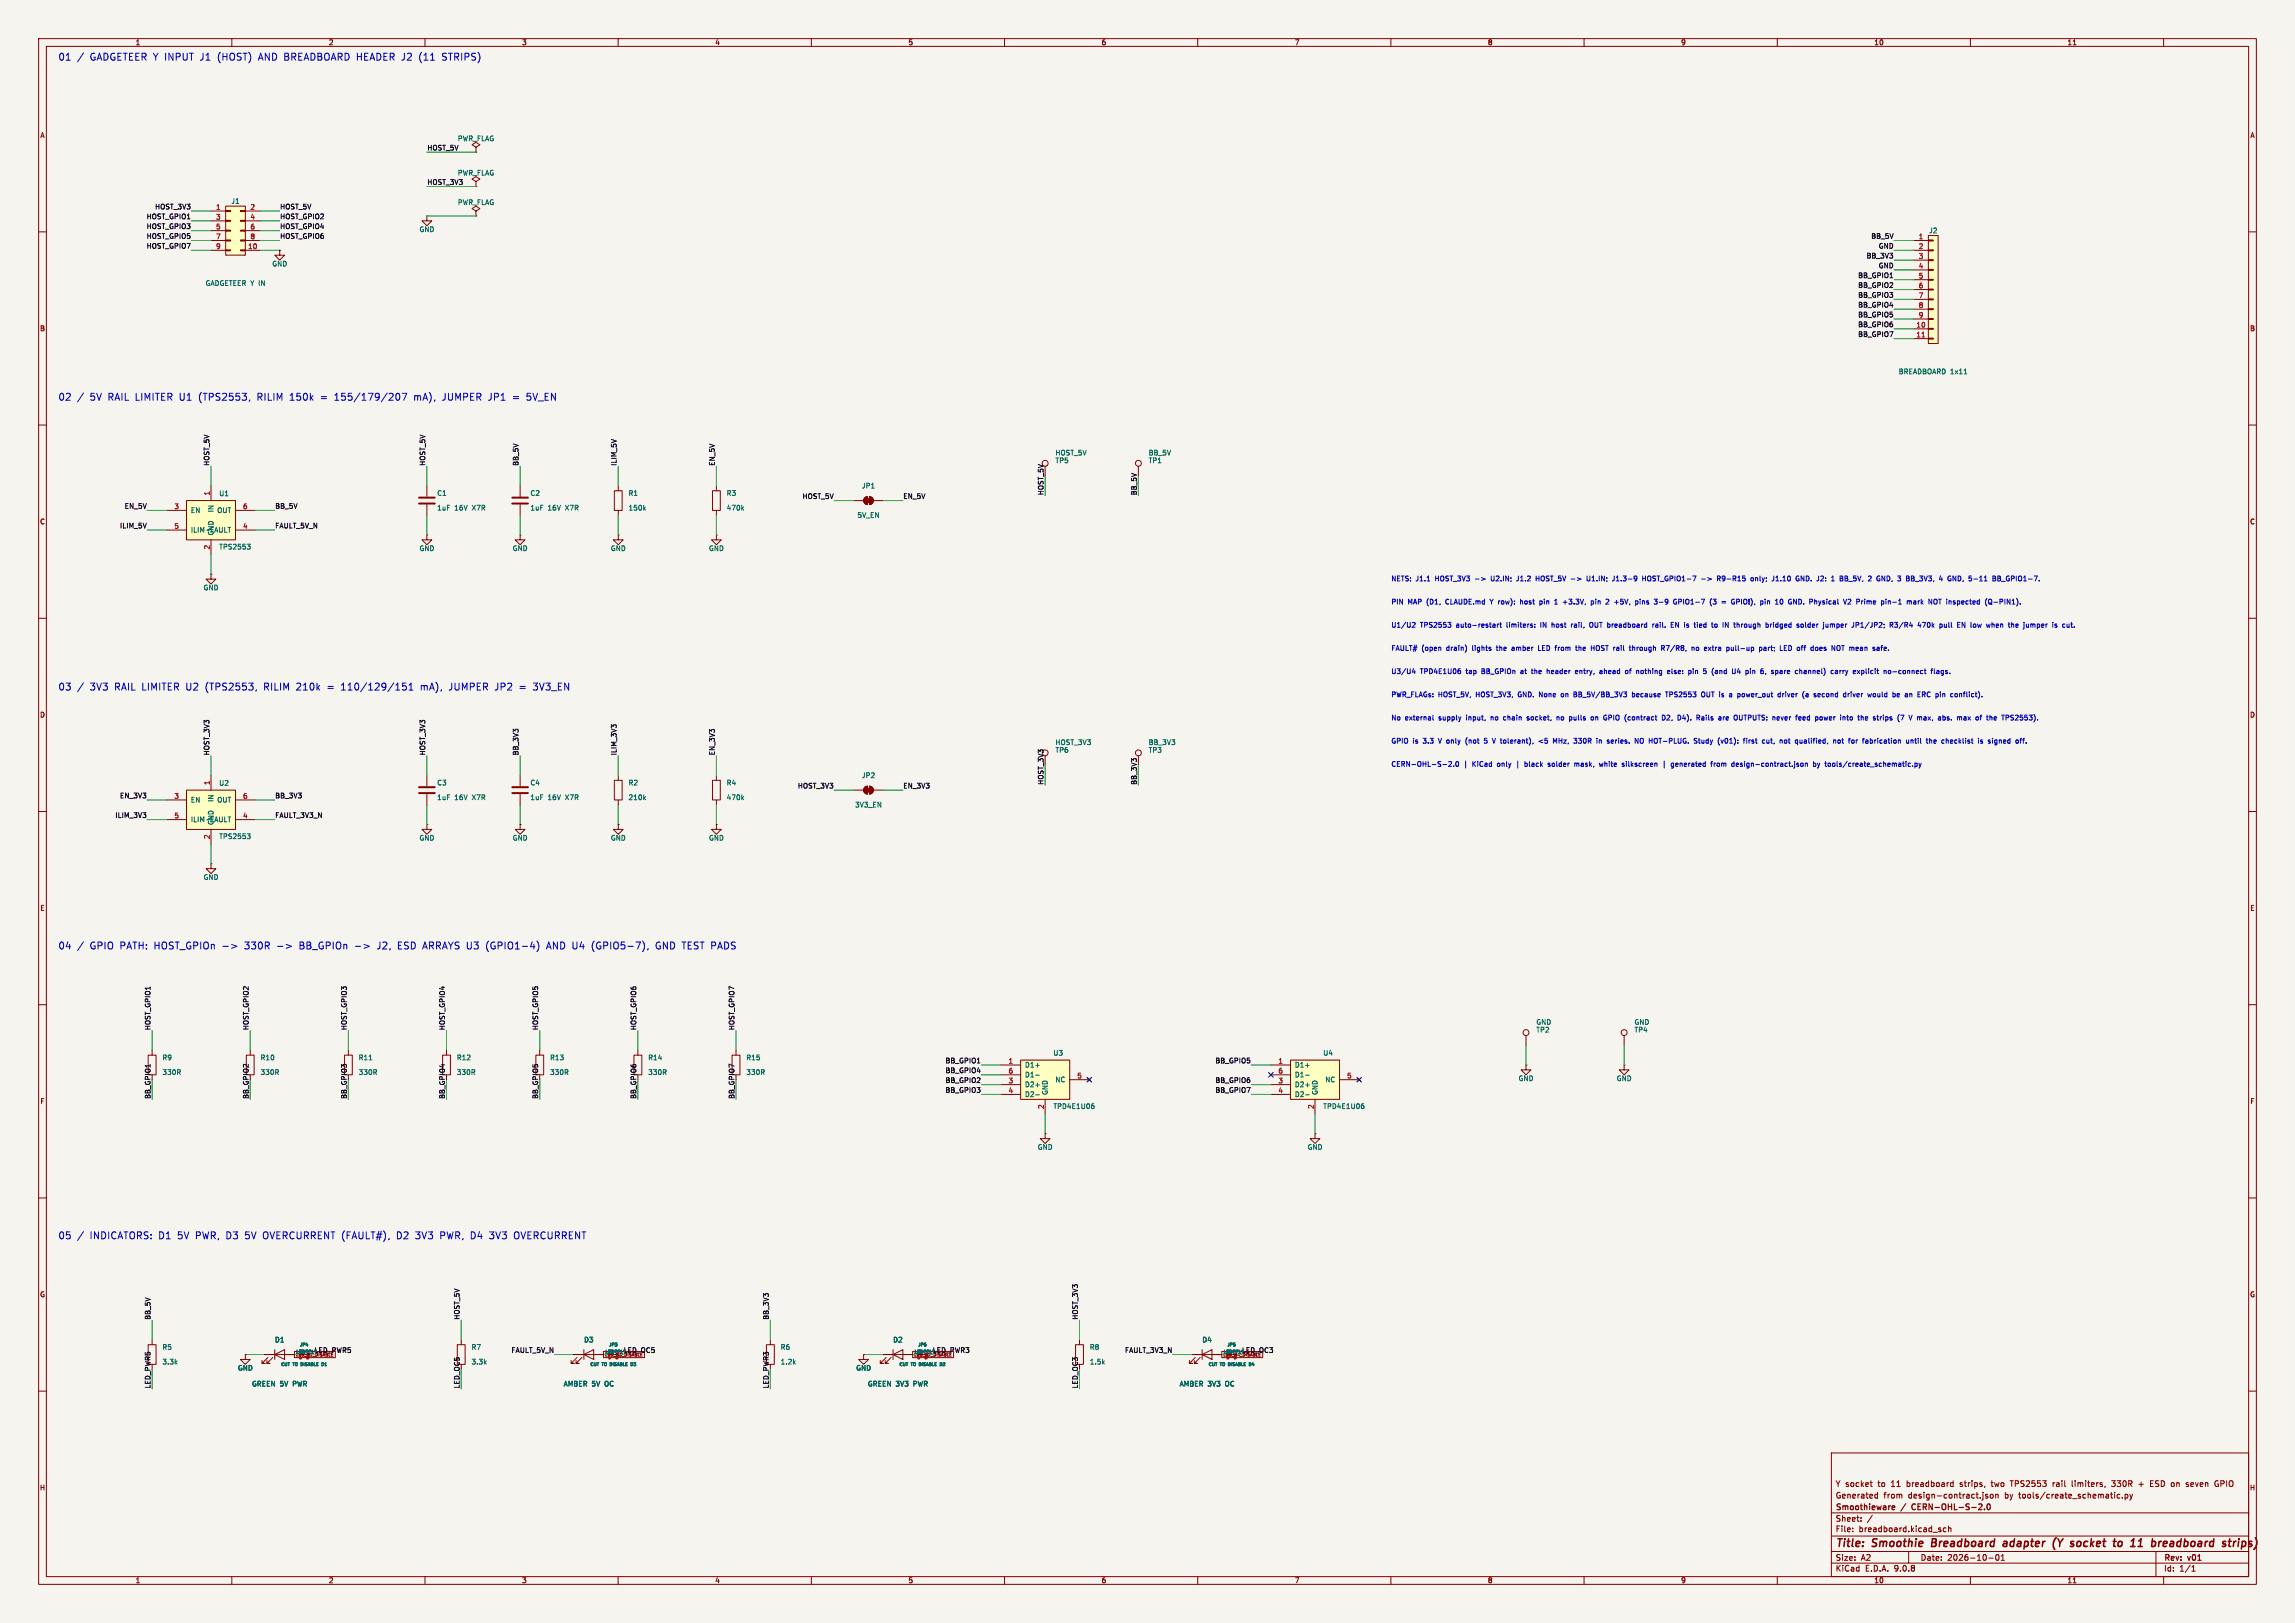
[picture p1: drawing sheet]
<svg xmlns="http://www.w3.org/2000/svg" width="594mm" height="420mm" viewBox="0 0 594 420" stroke-linecap="round" stroke-linejoin="round" font-family="sans-serif">
<defs><g id="words">
<g font-size="2.8" fill="#840000">
<text x="475" y="400.9">Title:</text>
<text x="484.7" y="400.9">Smoothie</text>
<text x="500.8" y="400.9">Breadboard</text>
<text x="520.2" y="400.9">adapter</text>
<text x="533.8" y="400.9">(Y</text>
<text x="539.2" y="400.9">socket</text>
<text x="551.1" y="400.9">to</text>
<text x="556.4" y="400.9">11</text>
<text x="562.5" y="400.9">breadboard</text>
<text x="581.7" y="400.9">strips)</text>
</g>
<g font-size="2.5" fill="#0000c2">
<text x="15" y="15.9">01</text>
<text x="23.3" y="15.9">GADGETEER Y INPUT J1</text>
<text x="56.6" y="15.9">(HOST)</text>
<text x="67.3" y="15.9">AND BREADBOARD HEADER J2</text>
<text x="109.2" y="15.9">(11</text>
<text x="115.3" y="15.9">STRIPS)</text>
<text x="15" y="103.9">02</text>
<text x="23.3" y="103.9">5V RAIL LIMITER U1</text>
<text x="51.7" y="103.9">(TPS2553,</text>
<text x="66.9" y="103.9">RILIM</text>
<text x="75.4" y="103.9">150k</text>
<text x="83.5" y="103.9">=</text>
<text x="87.2" y="103.9">155/179/207</text>
<text x="107.9" y="103.9">mA),</text>
<text x="115.3" y="103.9">JUMPER JP1</text>
<text x="137.4" y="103.9">5V_EN</text>
<text x="15" y="178.9">03</text>
<text x="23.3" y="178.9">3V3</text>
<text x="29.7" y="178.9">RAIL LIMITER U2</text>
<text x="53.4" y="178.9">(TPS2553,</text>
<text x="68.7" y="178.9">RILIM</text>
<text x="77.1" y="178.9">210k</text>
<text x="85.2" y="178.9">=</text>
<text x="88.9" y="178.9">110/129/151</text>
<text x="109.6" y="178.9">mA),</text>
<text x="117.1" y="178.9">JUMPER JP2</text>
<text x="139.1" y="178.9">3V3_EN</text>
<text x="15" y="245.9">04</text>
<text x="23.3" y="245.9">GPIO PATH: HOST_GPIOn -&gt;</text>
<text x="63.6" y="245.9">330R</text>
<text x="77.9" y="245.9">BB_GPIOn</text>
<text x="98.3" y="245.9">J2,</text>
<text x="103.7" y="245.9">ESD ARRAYS U3</text>
<text x="126.8" y="245.9">(GPIO1-4)</text>
<text x="142.6" y="245.9">AND U4</text>
<text x="154.4" y="245.9">(GPIO5-7),</text>
<text x="171.1" y="245.9">GND TEST PADS</text>
<text x="15" y="320.9">05</text>
<text x="23.3" y="320.9">INDICATORS: D1</text>
<text x="46.1" y="320.9">5V PWR, D3</text>
<text x="63.8" y="320.9">5V OVERCURRENT (FAULT#),</text>
<text x="103.3" y="320.9">D2</text>
<text x="108.3" y="320.9">3V3</text>
<text x="114.7" y="320.9">PWR, D4</text>
<text x="127.7" y="320.9">3V3</text>
<text x="134.1" y="320.9">OVERCURRENT</text>
</g>
<g font-size="2.1" fill="#840000">
<text x="475" y="388">Generated</text>
<text x="475" y="385">Y socket</text>
<text x="486.1" y="385">to</text>
<text x="487.5" y="388">from</text>
<text x="489.6" y="385">11</text>
<text x="493.8" y="385">breadboard</text>
<text x="494" y="388">design-contract.json</text>
<text x="507.7" y="385">strips,</text>
<text x="516" y="385">two</text>
<text x="519" y="388">by</text>
<text x="521.1" y="385">TPS2553</text>
<text x="522.8" y="388">tools/create_schematic.py</text>
<text x="532.2" y="385">rail</text>
<text x="537.3" y="385">limiters,</text>
<text x="547.8" y="385">330R</text>
<text x="554.9" y="385">+</text>
<text x="558" y="385">ESD on</text>
<text x="567.6" y="385">seven</text>
<text x="575.2" y="385">GPIO</text>
<text x="475" y="394">Sheet:</text>
<text x="475" y="391.2">Smoothieware</text>
<text x="492.2" y="391.2">/</text>
<text x="495.6" y="391.2">CERN-OHL-S-2.0</text>
<text x="475" y="396.7">File:</text>
<text x="481.1" y="396.7">breadboard.kicad_sch</text>
<text x="475" y="406.9">KiCad</text>
<text x="475" y="404.1">Size:</text>
<text x="481.7" y="404.1">A2</text>
<text x="482.7" y="406.9">E.D.A.</text>
<text x="490.3" y="406.9">9.0.8</text>
<text x="497" y="404.1">Date:</text>
<text x="504" y="404.1">2026-10-01</text>
<text x="560" y="404.3">Rev:</text>
<text x="560" y="406.9">Id:</text>
<text x="564.1" y="406.9">1/1</text>
<text x="566.4" y="404.3">v01</text>
</g>
<g font-size="1.8" fill="#840000">
<text x="35" y="11.9">1</text>
<text x="85" y="11.9">2</text>
<text x="135" y="11.9">3</text>
<text x="185" y="11.9">4</text>
<text x="235" y="11.9">5</text>
<text x="285" y="11.9">6</text>
<text x="335" y="11.9">7</text>
<text x="385" y="11.9">8</text>
<text x="435" y="11.9">9</text>
<text x="485" y="11.9">10</text>
<text x="535" y="11.9">11</text>
<text x="10.3" y="35.9">A</text>
<text x="582.3" y="35.9">A</text>
<text x="10.3" y="85.9">B</text>
<text x="582.3" y="85.9">B</text>
<text x="10.3" y="135.9">C</text>
<text x="582.3" y="135.9">C</text>
<text x="10.3" y="185.9">D</text>
<text x="582.3" y="185.9">D</text>
<text x="10.3" y="235.9">E</text>
<text x="582.3" y="235.9">E</text>
<text x="10.3" y="285.9">F</text>
<text x="582.3" y="285.9">F</text>
<text x="10.3" y="335.9">G</text>
<text x="582.3" y="335.9">G</text>
<text x="10.2" y="385.9">H</text>
<text x="582.2" y="385.9">H</text>
<text x="35" y="409.9">1</text>
<text x="85" y="409.9">2</text>
<text x="135" y="409.9">3</text>
<text x="185" y="409.9">4</text>
<text x="235" y="409.9">5</text>
<text x="285" y="409.9">6</text>
<text x="335" y="409.9">7</text>
<text x="385" y="409.9">8</text>
<text x="435" y="409.9">9</text>
<text x="485" y="409.9">10</text>
<text x="535" y="409.9">11</text>
</g>
<g font-size="1.8" fill="#0f0f0f">
<text x="110.5" y="39">HOST_5V</text>
<text x="110.5" y="47.9">HOST_3V3</text>
<text x="37.8" y="59.3">HOST_GPIO3</text>
<text x="37.8" y="56.8">HOST_GPIO1</text>
<text x="40" y="54.3">HOST_3V3</text>
<text x="72.4" y="54.3">HOST_5V</text>
<text x="72.4" y="59.3">HOST_GPIO4</text>
<text x="72.4" y="56.8">HOST_GPIO2</text>
<text x="37.8" y="64.4">HOST_GPIO7</text>
<text x="37.8" y="61.9">HOST_GPIO5</text>
<text x="72.4" y="61.9">HOST_GPIO6</text>
<text x="484.2" y="61.9">BB_5V</text>
<text x="486.1" y="64.4">GND</text>
<text x="483" y="67">BB_3V3</text>
<text x="486.1" y="69.5">GND</text>
<text x="480.8" y="77.1">BB_GPIO3</text>
<text x="480.8" y="74.6">BB_GPIO2</text>
<text x="480.8" y="72">BB_GPIO1</text>
<text x="480.8" y="79.7">BB_GPIO4</text>
<text x="480.8" y="82.2">BB_GPIO5</text>
<text x="480.8" y="84.7">BB_GPIO6</text>
<text x="480.8" y="87.3">BB_GPIO7</text>
<text x="54.3" y="120.7" transform="rotate(-90 54.3 120.7)">HOST_5V</text>
<text x="110.1" y="120.7" transform="rotate(-90 110.1 120.7)">HOST_5V</text>
<text x="134.3" y="120.7" transform="rotate(-90 134.3 120.7)">BB_5V</text>
<text x="159.7" y="120.7" transform="rotate(-90 159.7 120.7)">ILIM_5V</text>
<text x="185.1" y="120.7" transform="rotate(-90 185.1 120.7)">EN_5V</text>
<text x="32.2" y="131.7">EN_5V</text>
<text x="71.1" y="131.7">BB_5V</text>
<text x="207.6" y="129.2">HOST_5V</text>
<text x="233.7" y="129.2">EN_5V</text>
<text x="270.2" y="128.3" transform="rotate(-90 270.2 128.3)">HOST_5V</text>
<text x="294.3" y="128.3" transform="rotate(-90 294.3 128.3)">BB_5V</text>
<text x="30.9" y="136.8">ILIM_5V</text>
<text x="71.1" y="136.8">FAULT_5V_N</text>
<text x="54.3" y="195.6" transform="rotate(-90 54.3 195.6)">HOST_3V3</text>
<text x="110.1" y="195.6" transform="rotate(-90 110.1 195.6)">HOST_3V3</text>
<text x="134.3" y="195.6" transform="rotate(-90 134.3 195.6)">BB_3V3</text>
<text x="159.7" y="195.6" transform="rotate(-90 159.7 195.6)">ILIM_3V3</text>
<text x="185.1" y="195.6" transform="rotate(-90 185.1 195.6)">EN_3V3</text>
<text x="270.2" y="203.2" transform="rotate(-90 270.2 203.2)">HOST_3V3</text>
<text x="294.3" y="203.2" transform="rotate(-90 294.3 203.2)">BB_3V3</text>
<text x="30.9" y="206.7">EN_3V3</text>
<text x="71.1" y="206.7">BB_3V3</text>
<text x="206.4" y="204.1">HOST_3V3</text>
<text x="233.7" y="204.1">EN_3V3</text>
<text x="29.7" y="211.7">ILIM_3V3</text>
<text x="71.1" y="211.7">FAULT_3V3_N</text>
<text x="39" y="266.7" transform="rotate(-90 39 266.7)">HOST_GPIO1</text>
<text x="64.4" y="266.7" transform="rotate(-90 64.4 266.7)">HOST_GPIO2</text>
<text x="89.8" y="266.7" transform="rotate(-90 89.8 266.7)">HOST_GPIO3</text>
<text x="115.2" y="266.7" transform="rotate(-90 115.2 266.7)">HOST_GPIO4</text>
<text x="139.4" y="266.7" transform="rotate(-90 139.4 266.7)">HOST_GPIO5</text>
<text x="164.8" y="266.7" transform="rotate(-90 164.8 266.7)">HOST_GPIO6</text>
<text x="190.2" y="266.7" transform="rotate(-90 190.2 266.7)">HOST_GPIO7</text>
<text x="244.6" y="275.2">BB_GPIO1</text>
<text x="314.5" y="275.2">BB_GPIO5</text>
<text x="244.6" y="280.3">BB_GPIO2</text>
<text x="244.6" y="277.8">BB_GPIO4</text>
<text x="314.5" y="280.3">BB_GPIO6</text>
<text x="39" y="284.5" transform="rotate(-90 39 284.5)">BB_GPIO1</text>
<text x="64.4" y="284.5" transform="rotate(-90 64.4 284.5)">BB_GPIO2</text>
<text x="89.8" y="284.5" transform="rotate(-90 89.8 284.5)">BB_GPIO3</text>
<text x="115.2" y="284.5" transform="rotate(-90 115.2 284.5)">BB_GPIO4</text>
<text x="139.4" y="284.5" transform="rotate(-90 139.4 284.5)">BB_GPIO5</text>
<text x="164.8" y="284.5" transform="rotate(-90 164.8 284.5)">BB_GPIO6</text>
<text x="190.2" y="284.5" transform="rotate(-90 190.2 284.5)">BB_GPIO7</text>
<text x="244.6" y="282.9">BB_GPIO3</text>
<text x="314.5" y="282.9">BB_GPIO7</text>
<text x="39" y="341.6" transform="rotate(-90 39 341.6)">BB_5V</text>
<text x="119" y="341.6" transform="rotate(-90 119 341.6)">HOST_5V</text>
<text x="199" y="341.6" transform="rotate(-90 199 341.6)">BB_3V3</text>
<text x="279.1" y="341.6" transform="rotate(-90 279.1 341.6)">HOST_3V3</text>
<text x="81.3" y="350.2">LED_PWR5</text>
<text x="132.2" y="350.2">FAULT_5V_N</text>
<text x="161.3" y="350.2">LED_OC5</text>
<text x="241.3" y="350.2">LED_PWR3</text>
<text x="291.1" y="350.2">FAULT_3V3_N</text>
<text x="321.3" y="350.2">LED_OC3</text>
<text x="39" y="359.4" transform="rotate(-90 39 359.4)">LED_PWR5</text>
<text x="119" y="359.4" transform="rotate(-90 119 359.4)">LED_OC5</text>
<text x="199" y="359.4" transform="rotate(-90 199 359.4)">LED_PWR3</text>
<text x="279.1" y="359.4" transform="rotate(-90 279.1 359.4)">LED_OC3</text>
</g>
<g font-size="1.8" fill="#006464">
<text x="118.4" y="36.7">PWR_FLAG</text>
<text x="118.4" y="45.6">PWR_FLAG</text>
<text x="59.8" y="52.9">J1</text>
<text x="118.4" y="53.2">PWR_FLAG</text>
<text x="108.5" y="60.2">GND</text>
<text x="499.2" y="60.6">J2</text>
<text x="70.4" y="69.1">GND</text>
<text x="53.1" y="74.2">GADGETEER Y IN</text>
<text x="491.3" y="97">BREADBOARD 1x11</text>
<text x="273.1" y="118.1">HOST_5V</text>
<text x="297.2" y="118.1">BB_5V</text>
<text x="273.1" y="120.1">TP5</text>
<text x="297.2" y="120.1">TP1</text>
<text x="56.6" y="128.6">U1</text>
<text x="113" y="128.5">C1</text>
<text x="137.2" y="128.5">C2</text>
<text x="162.6" y="128.5">R1</text>
<text x="188" y="128.5">R3</text>
<text x="223" y="126.6">JP1</text>
<text x="49.3" y="132.9">EN</text>
<text x="55.5" y="132.7" transform="rotate(-90 55.5 132.7)">IN</text>
<text x="56.1" y="132.9">OUT</text>
<text x="113" y="132.3">1uF</text>
<text x="117.7" y="132.3">16V</text>
<text x="122.3" y="132.3">X7R</text>
<text x="137.2" y="132.3">1uF</text>
<text x="141.8" y="132.3">16V</text>
<text x="146.5" y="132.3">X7R</text>
<text x="162.6" y="132.3">150k</text>
<text x="188" y="132.3">470k</text>
<text x="221.8" y="134.2">5V_EN</text>
<text x="49.3" y="138">ILIM ~FAULT</text>
<text x="55.5" y="138.7" transform="rotate(-90 55.5 138.7)">GND</text>
<text x="56.6" y="142.4">TPS2553</text>
<text x="108.5" y="142.8">GND</text>
<text x="132.6" y="142.8">GND</text>
<text x="158" y="142.8">GND</text>
<text x="183.4" y="142.8">GND</text>
<text x="52.6" y="153">GND</text>
<text x="273.1" y="195">TP6</text>
<text x="273.1" y="193">HOST_3V3</text>
<text x="297.2" y="195">TP3</text>
<text x="297.2" y="193">BB_3V3</text>
<text x="56.6" y="203.5">U2</text>
<text x="113" y="203.4">C3</text>
<text x="137.2" y="203.4">C4</text>
<text x="162.6" y="203.4">R2</text>
<text x="188" y="203.4">R4</text>
<text x="223" y="201.5">JP2</text>
<text x="49.3" y="207.9">EN</text>
<text x="55.5" y="207.6" transform="rotate(-90 55.5 207.6)">IN</text>
<text x="56.1" y="207.9">OUT</text>
<text x="113" y="207.2">1uF</text>
<text x="117.7" y="207.2">16V</text>
<text x="122.3" y="207.2">X7R</text>
<text x="137.2" y="207.2">1uF</text>
<text x="141.8" y="207.2">16V</text>
<text x="146.5" y="207.2">X7R</text>
<text x="162.6" y="207.2">210k</text>
<text x="188" y="207.2">470k</text>
<text x="221.2" y="209.1">3V3_EN</text>
<text x="49.3" y="213">ILIM ~FAULT</text>
<text x="55.5" y="213.6" transform="rotate(-90 55.5 213.6)">GND</text>
<text x="56.6" y="217.3">TPS2553</text>
<text x="108.5" y="217.7">GND</text>
<text x="132.6" y="217.7">GND</text>
<text x="158" y="217.7">GND</text>
<text x="183.4" y="217.7">GND</text>
<text x="52.6" y="227.9">GND</text>
<text x="397.5" y="267.4">TP2</text>
<text x="397.5" y="265.4">GND</text>
<text x="422.9" y="267.4">TP4</text>
<text x="422.9" y="265.4">GND</text>
<text x="41.9" y="274.6">R9</text>
<text x="67.3" y="274.6">R10</text>
<text x="92.7" y="274.6">R11</text>
<text x="118.1" y="274.6">R12</text>
<text x="142.2" y="274.6">R13</text>
<text x="167.6" y="274.6">R14</text>
<text x="193" y="274.6">R15</text>
<text x="272.5" y="273.4">U3</text>
<text x="342.4" y="273.4">U4</text>
<text x="41.9" y="278.4">330R</text>
<text x="67.3" y="278.4">330R</text>
<text x="92.7" y="278.4">330R</text>
<text x="118.1" y="278.4">330R</text>
<text x="142.2" y="278.4">330R</text>
<text x="167.6" y="278.4">330R</text>
<text x="193" y="278.4">330R</text>
<text x="265.2" y="276.5">D1+</text>
<text x="265.2" y="279">D1-</text>
<text x="265.2" y="281.5">D2+</text>
<text x="273" y="280.3">NC</text>
<text x="335" y="276.5">D1+</text>
<text x="335" y="279">D1-</text>
<text x="335" y="281.5">D2+</text>
<text x="342.9" y="280.3">NC</text>
<text x="392.9" y="280">GND</text>
<text x="418.3" y="280">GND</text>
<text x="265.2" y="284.1">D2-</text>
<text x="271.4" y="283.5" transform="rotate(-90 271.4 283.5)">GND</text>
<text x="272.5" y="287.2">TPD4E1U06</text>
<text x="335" y="284.1">D2-</text>
<text x="341.2" y="283.5" transform="rotate(-90 341.2 283.5)">GND</text>
<text x="342.4" y="287.2">TPD4E1U06</text>
<text x="268.5" y="297.7">GND</text>
<text x="338.3" y="297.7">GND</text>
<text x="71" y="347.6">D1</text>
<text x="151.1" y="347.6">D3</text>
<text x="231.1" y="347.6">D2</text>
<text x="311.1" y="347.6">D4</text>
<text x="41.9" y="349.5">R5</text>
<text x="41.9" y="353.3">3.3k</text>
<text x="121.9" y="349.5">R7</text>
<text x="121.9" y="353.3">3.3k</text>
<text x="201.9" y="349.5">R6</text>
<text x="201.9" y="353.3">1.2k</text>
<text x="281.9" y="349.5">R8</text>
<text x="281.9" y="353.3">1.5k</text>
<text x="61.5" y="354.9">GND</text>
<text x="65.1" y="359">GREEN 5V</text>
<text x="75.9" y="359">PWR</text>
<text x="145.8" y="359">AMBER 5V</text>
<text x="156.6" y="359">OC</text>
<text x="221.5" y="354.9">GND</text>
<text x="224.5" y="359">GREEN 3V3</text>
<text x="236.5" y="359">PWR</text>
<text x="305.2" y="359">AMBER 3V3</text>
<text x="317.3" y="359">OC</text>
</g>
<g font-size="1.8" fill="#a90000">
<text x="55.8" y="54.4">1</text>
<text x="55.8" y="56.9">3</text>
<text x="55.8" y="59.4">5</text>
<text x="64.7" y="54.4">2</text>
<text x="64.7" y="56.9">4</text>
<text x="64.7" y="59.4">6</text>
<text x="55.8" y="62">7</text>
<text x="55.8" y="64.5">9</text>
<text x="64.1" y="64.5">10</text>
<text x="64.7" y="62">8</text>
<text x="496.5" y="62">1</text>
<text x="496.5" y="64.5">2</text>
<text x="496.5" y="67.1">3</text>
<text x="496.5" y="69.6">4</text>
<text x="496.5" y="72.1">5</text>
<text x="496.5" y="74.7">6</text>
<text x="496.5" y="77.2">7</text>
<text x="496.5" y="79.8">8</text>
<text x="496.5" y="82.3">9</text>
<text x="495.9" y="84.8">10</text>
<text x="495.9" y="87.4">11</text>
<text x="45" y="131.8">3</text>
<text x="54.4" y="128.3" transform="rotate(-90 54.4 128.3)">1</text>
<text x="62.8" y="131.8">6</text>
<text x="45" y="136.9">5</text>
<text x="62.8" y="136.9">4</text>
<text x="54.4" y="142.3" transform="rotate(-90 54.4 142.3)">2</text>
<text x="54.4" y="203.3" transform="rotate(-90 54.4 203.3)">1</text>
<text x="45" y="206.8">3</text>
<text x="62.8" y="206.8">6</text>
<text x="45" y="211.8">5</text>
<text x="62.8" y="211.8">4</text>
<text x="54.4" y="217.2" transform="rotate(-90 54.4 217.2)">2</text>
<text x="260.9" y="275.3">1</text>
<text x="330.8" y="275.3">1</text>
<text x="260.9" y="277.9">6</text>
<text x="260.9" y="280.4">3</text>
<text x="278.7" y="279.1">5</text>
<text x="330.8" y="277.9">6</text>
<text x="330.8" y="280.4">3</text>
<text x="348.5" y="279.1">5</text>
<text x="260.9" y="283">4</text>
<text x="270.3" y="287.1" transform="rotate(-90 270.3 287.1)">2</text>
<text x="330.8" y="283">4</text>
<text x="340.1" y="287.1" transform="rotate(-90 340.1 287.1)">2</text>
</g>
<g font-size="1.8" fill="#0000c2">
<text x="360" y="150.6">NETS: J1.1</text>
<text x="371.6" y="150.6">HOST_3V3</text>
<text x="386.4" y="150.6">U2.IN;</text>
<text x="393.2" y="150.6">J1.2</text>
<text x="398.4" y="150.6">HOST_5V -&gt;</text>
<text x="412" y="150.6">U1.IN;</text>
<text x="418.9" y="150.6">J1.3-9</text>
<text x="426.8" y="150.6">HOST_GPIO1-7</text>
<text x="442.2" y="150.6">-&gt;</text>
<text x="446.6" y="150.6">R9-R15</text>
<text x="455.5" y="150.6">only;</text>
<text x="461.2" y="150.6">J1.10</text>
<text x="467.6" y="150.6">GND. J2:</text>
<text x="477.1" y="150.6">1</text>
<text x="479.5" y="150.6">BB_5V,</text>
<text x="487.1" y="150.6">2</text>
<text x="489.5" y="150.6">GND, 3</text>
<text x="497.5" y="150.6">BB_3V3,</text>
<text x="506.3" y="150.6">4</text>
<text x="508.7" y="150.6">GND, 5-11</text>
<text x="520.7" y="150.6">BB_GPIO1-7.</text>
<text x="360" y="156.6">PIN</text>
<text x="364.4" y="156.6">MAP (D1,</text>
<text x="374.5" y="156.6">CLAUDE.md</text>
<text x="386.2" y="156.6">Y row):</text>
<text x="394.4" y="156.6">host</text>
<text x="399.6" y="156.6">pin</text>
<text x="406" y="156.6">+3.3V,</text>
<text x="413.5" y="156.6">pin</text>
<text x="417.6" y="156.6">2</text>
<text x="420" y="156.6">+5V,</text>
<text x="425.6" y="156.6">pins</text>
<text x="430.7" y="156.6">3-9</text>
<text x="435.9" y="156.6">GPIO1-7</text>
<text x="445.5" y="156.6">(3</text>
<text x="448.7" y="156.6">=</text>
<text x="451.5" y="156.6">GPIO!),</text>
<text x="459.2" y="156.6">pin</text>
<text x="463.2" y="156.6">10</text>
<text x="466.8" y="156.6">GND. Physical</text>
<text x="481.6" y="156.6">V2</text>
<text x="485" y="156.6">Prime</text>
<text x="491.7" y="156.6">pin-1</text>
<text x="498.5" y="156.6">mark</text>
<text x="504.3" y="156.6">NOT inspected</text>
<text x="519.4" y="156.6">(Q-PIN1).</text>
<text x="360" y="162.6">U1/U2</text>
<text x="367.6" y="162.6">TPS2553</text>
<text x="377" y="162.6">auto-restart</text>
<text x="390.2" y="162.6">limiters:</text>
<text x="399.2" y="162.6">IN</text>
<text x="402.3" y="162.6">host</text>
<text x="407.5" y="162.6">rail,</text>
<text x="412.5" y="162.6">OUT breadboard</text>
<text x="429.2" y="162.6">rail.</text>
<text x="434.2" y="162.6">EN is</text>
<text x="440.6" y="162.6">tied</text>
<text x="445.4" y="162.6">to</text>
<text x="448.4" y="162.6">IN</text>
<text x="451.5" y="162.6">through</text>
<text x="460" y="162.6">bridged</text>
<text x="468.2" y="162.6">solder</text>
<text x="475.2" y="162.6">jumper</text>
<text x="482.9" y="162.6">JP1/JP2;</text>
<text x="492.9" y="162.6">R3/R4</text>
<text x="500.3" y="162.6">470k</text>
<text x="506.2" y="162.6">pull</text>
<text x="511" y="162.6">EN low</text>
<text x="518.9" y="162.6">when</text>
<text x="524.8" y="162.6">the</text>
<text x="529" y="162.6">jumper</text>
<text x="536.6" y="162.6">is</text>
<text x="360" y="168.6">FAULT#</text>
<text x="367.9" y="168.6">(open</text>
<text x="374.5" y="168.6">drain)</text>
<text x="381.4" y="168.6">lights</text>
<text x="387.8" y="168.6">the</text>
<text x="392" y="168.6">amber</text>
<text x="399" y="168.6">LED from</text>
<text x="409.2" y="168.6">the</text>
<text x="413.3" y="168.6">HOST rail</text>
<text x="423.7" y="168.6">through</text>
<text x="432.1" y="168.6">R7/R8,</text>
<text x="440.2" y="168.6">no</text>
<text x="443.6" y="168.6">extra</text>
<text x="449.6" y="168.6">pull-up</text>
<text x="458.3" y="168.6">part;</text>
<text x="463.8" y="168.6">LED off</text>
<text x="472.2" y="168.6">does</text>
<text x="477.8" y="168.6">NOT mean</text>
<text x="488.9" y="168.6">safe.</text>
<text x="360" y="174.6">U3/U4</text>
<text x="367.6" y="174.6">TPD4E1U06</text>
<text x="379.6" y="174.6">tap</text>
<text x="383.8" y="174.6">BB_GPIOn</text>
<text x="394.1" y="174.6">at</text>
<text x="397.1" y="174.6">the</text>
<text x="401.3" y="174.6">header</text>
<text x="408.8" y="174.6">entry,</text>
<text x="415.3" y="174.6">ahead</text>
<text x="422.2" y="174.6">of</text>
<text x="425.2" y="174.6">nothing</text>
<text x="433.5" y="174.6">else:</text>
<text x="439.1" y="174.6">pin</text>
<text x="443.2" y="174.6">5</text>
<text x="445.6" y="174.6">(and</text>
<text x="451" y="174.6">U4</text>
<text x="454.8" y="174.6">pin</text>
<text x="458.8" y="174.6">6,</text>
<text x="461.8" y="174.6">spare</text>
<text x="468.2" y="174.6">channel)</text>
<text x="477.6" y="174.6">carry</text>
<text x="483.6" y="174.6">explicit</text>
<text x="491.7" y="174.6">no-connect</text>
<text x="504.2" y="174.6">flags.</text>
<text x="360" y="180.6">PWR_FLAGs: HOST_5V,</text>
<text x="382.1" y="180.6">HOST_3V3,</text>
<text x="393.2" y="180.6">GND. None</text>
<text x="404.7" y="180.6">on</text>
<text x="408.2" y="180.6">BB_5V/BB_3V3</text>
<text x="423.5" y="180.6">because</text>
<text x="432.4" y="180.6">TPS2553</text>
<text x="441.9" y="180.6">OUT is</text>
<text x="449.5" y="180.6">a</text>
<text x="451.8" y="180.6">power_out</text>
<text x="462.5" y="180.6">driver</text>
<text x="469" y="180.6">(a</text>
<text x="472.2" y="180.6">second</text>
<text x="480" y="180.6">driver</text>
<text x="486.6" y="180.6">would</text>
<text x="493.2" y="180.6">be</text>
<text x="496.6" y="180.6">an</text>
<text x="500.1" y="180.6">ERC pin</text>
<text x="509" y="180.6">conflict).</text>
<text x="360" y="186.6">No</text>
<text x="363.7" y="186.6">external</text>
<text x="372.5" y="186.6">supply</text>
<text x="379.8" y="186.6">input,</text>
<text x="386.3" y="186.6">no</text>
<text x="389.8" y="186.6">chain</text>
<text x="396.1" y="186.6">socket,</text>
<text x="404" y="186.6">no</text>
<text x="407.5" y="186.6">pulls</text>
<text x="413.3" y="186.6">on</text>
<text x="416.8" y="186.6">GPIO (contract</text>
<text x="432.3" y="186.6">D2,</text>
<text x="436.5" y="186.6">D4).</text>
<text x="441.6" y="186.6">Rails</text>
<text x="447.5" y="186.6">are</text>
<text x="451.7" y="186.6">OUTPUTS:</text>
<text x="461.9" y="186.6">never</text>
<text x="468.2" y="186.6">feed</text>
<text x="473.4" y="186.6">power</text>
<text x="480.1" y="186.6">into</text>
<text x="484.9" y="186.6">the</text>
<text x="489" y="186.6">strips</text>
<text x="495.5" y="186.6">(7</text>
<text x="498.7" y="186.6">V max,</text>
<text x="506.6" y="186.6">abs.</text>
<text x="511.7" y="186.6">max</text>
<text x="516.8" y="186.6">of</text>
<text x="519.8" y="186.6">the</text>
<text x="523.9" y="186.6">TPS2553).</text>
<text x="360" y="192.6">GPIO is</text>
<text x="368.4" y="192.6">3.3</text>
<text x="372.6" y="192.6">V only</text>
<text x="380" y="192.6">(not</text>
<text x="385" y="192.6">5</text>
<text x="387.4" y="192.6">V tolerant),</text>
<text x="399.7" y="192.6">&lt;5</text>
<text x="403.7" y="192.6">MHz,</text>
<text x="409.3" y="192.6">330R</text>
<text x="415.4" y="192.6">in</text>
<text x="418.3" y="192.6">series.</text>
<text x="425.7" y="192.6">NO HOT-PLUG.</text>
<text x="441.4" y="192.6">Study</text>
<text x="447.8" y="192.6">(v01):</text>
<text x="454.6" y="192.6">first</text>
<text x="459.7" y="192.6">cut,</text>
<text x="464.4" y="192.6">not</text>
<text x="468.6" y="192.6">qualified,</text>
<text x="478.6" y="192.6">not</text>
<text x="482.8" y="192.6">for</text>
<text x="486.7" y="192.6">fabrication</text>
<text x="498.1" y="192.6">until</text>
<text x="503.6" y="192.6">the</text>
<text x="507.7" y="192.6">checklist</text>
<text x="517.4" y="192.6">is</text>
<text x="520.2" y="192.6">signed</text>
<text x="360" y="198.6">CERN-OHL-S-2.0</text>
<text x="378.8" y="198.6">|</text>
<text x="381.2" y="198.6">KiCad</text>
<text x="387.8" y="198.6">only</text>
<text x="392.9" y="198.6">|</text>
<text x="395.3" y="198.6">black</text>
<text x="401.6" y="198.6">solder</text>
<text x="408.6" y="198.6">mask,</text>
<text x="415.3" y="198.6">white</text>
<text x="421.3" y="198.6">silkscreen</text>
<text x="432.1" y="198.6">|</text>
<text x="434.4" y="198.6">generated</text>
<text x="445" y="198.6">from</text>
<text x="450.5" y="198.6">design-contract.json</text>
<text x="471.8" y="198.6">by</text>
<text x="475.1" y="198.6">tools/create_schematic.py</text>
</g>
<g font-size="1.1" fill="#006464">
<text x="72.6" y="353.7">CUT</text>
<text x="75.8" y="353.7">TO</text>
<text x="76.5" y="350.3">LED</text>
<text x="77.3" y="350.3">SUPPLY</text>
<text x="77.5" y="348.6">JP4</text>
<text x="78.2" y="353.7">DISABLE</text>
<text x="83.9" y="353.7">D1</text>
<text x="152.7" y="353.7">CUT</text>
<text x="155.8" y="353.7">TO</text>
<text x="156.6" y="350.3">LED</text>
<text x="157.3" y="350.3">SUPPLY</text>
<text x="157.5" y="348.6">JP3</text>
<text x="158.2" y="353.7">DISABLE</text>
<text x="163.9" y="353.7">D3</text>
<text x="232.7" y="353.7">CUT</text>
<text x="235.8" y="353.7">TO</text>
<text x="236.6" y="350.3">LED</text>
<text x="237.3" y="350.3">SUPPLY</text>
<text x="237.5" y="348.6">JP6</text>
<text x="238.2" y="353.7">DISABLE</text>
<text x="243.9" y="353.7">D2</text>
<text x="312.7" y="353.7">CUT</text>
<text x="315.8" y="353.7">TO</text>
<text x="316.6" y="350.3">LED</text>
<text x="317.3" y="350.3">SUPPLY</text>
<text x="317.5" y="348.6">JP5</text>
<text x="318.2" y="353.7">DISABLE</text>
<text x="323.9" y="353.7">D4</text>
</g>
<g font-size="1.1" fill="#a90000">
<text x="76.5" y="351.2">LED_D1_DISABLE</text>
<text x="77.3" y="352">1</text>
<text x="79.2" y="352">2</text>
<text x="156.5" y="351.2">LED_D3_DISABLE</text>
<text x="157.3" y="352">1</text>
<text x="159.2" y="352">2</text>
<text x="236.5" y="351.2">LED_D2_DISABLE</text>
<text x="237.3" y="352">1</text>
<text x="239.2" y="352">2</text>
<text x="316.5" y="351.2">LED_D4_DISABLE</text>
<text x="317.3" y="352">1</text>
<text x="319.2" y="352">2</text>
</g>
</g></defs>
<path d="M0 0h594v420h-594z" fill="#f5f4ef" stroke="#f5f4ef" stroke-width=".26"/>
<g fill="none" stroke="#840000" stroke-width=".26">
<path d="M10 10h574v400h-574zM12 12h570v396h-570zM60 10v2M110 10v2M160 10v2M210 10v2M260 10v2M310 10v2M360 10v2M410 10v2M460 10v2M510 10v2"/>
<path d="M536.6 11.6h.7M560 10v2M110.5 55.9v1.3h1.3l-1.3 1.2-1.3-1.2h1.3M110.5 55.9h.1M10 60h2M72.4 64.8v1.2h1.3l-1.3 1.3-1.3-1.3h1.3M72.4 64.8h.1M582 60h2M10 110h2M582 110h2M110.5 138.4v1.3h1.3l-1.3 1.3-1.3-1.3h1.3M110.5 138.4h.1"/>
<path d="M110.5 125.7v2.8M110.5 130.6v2.8M294.6 120.7v2.5M54.6 148.6v1.3h1.3l-1.3 1.2-1.3-1.2h1.3M54.6 148.6h.1M10 160h2M582 160h2M10 210h2M582 210h2M10 260h2M164.1 273.1h2v5h-2zM165.1 271.8v1.3"/>
<path d="M582 260h2M10 310h2M582 310h2M10 360h2M474 376h108v32h-108zM582 360h2M474 397.5h108M474 391.5h108M479.5 396.2v.2M479.5 395.4v.2M481.7 393.5v.2M481.7 392.7v.2"/>
<path d="M484 383.7h.6M484.2 384.5l.4 .2M484.6 392.1l-1.3 1.9M485.4 386.7h.6M485.4 387.6h.6M486 386.2v1.5M502.2 395.9l.2 .2-.2 .3M502.2 395.4h.1M503.7 395.4h-.5l-.2 .3 .1 .6h.6M504.3 395.5l.6-.1 .1 1M504.3 394.9v1.5M505 383.7h.5"/>
<path d="M505 384.6h.5M505.5 383.2v1.5M513.2 386.2v.1M514.5 386.7h-.4l-.2 .2 .1 .2 .5 .1v.4h-.6M515.2 386.7h.4l.3 .3v.4l-.3 .3-.5-.3zM516.5 386.7v1M516.5 386.8l.6-.1 .1 1M520.2 383.2h.9M531.4 383.7v1M531.7 383.7l-.3 .3M536.3 383.2v1.3l.2 .2M546.5 384.5l.7 .2"/>
<path d="M546.5 383.2h1l-.5 .5h.2M548.7 386.7h-.5l-.2 .3 .1 .6h.6M549.3 387.5v.2M550 386.7h.5l.2 .3-.1 .6h-.6M550 386.7v1.5M551.2 386.7l.4 1M551.6 387.7l-.4 .5M552 386.7l-.4 1M553.6 384.1h1.1M554.2 383.5v1.2M556.6 384.7h.7M556.6 383.2h.7"/>
<path d="M556.6 383.9h.5M573.7 383.2h.4M573.9 384h.3v.5l-.5 .2M60 408v2M110 408v2M160 408v2M210 408v2M260 408v2M310 408v2M360 408v2M410 408v2M460 408v2"/>
<path d="M474 404.5h108M474 401.5h108M494 401.5v3M510 408v2M514.7 403.2h1.2M516.7 402.4l.2-.1a.8 .8 0 0 1 .5 .7 .8 .8 0 0 1-.5 .8l-.4-.6zM518 403.8h.8M518 402.7l.4-.4v1.5M536.6 409.6h.7M558 401.5v6.5M560 408v2M567.3 406.6h.9"/>
<path d="M567.3 405.5l.4-.4v1.5"/>
<circle cx="294.6" cy="119.9" r=".76"/>
</g>
<g fill="none" stroke="#840000" stroke-width=".4">
<path d="M500.2 398.2l-.3 2h.8M518.6 399h.8M519.5 399.3l-.9 .2-.2 .4 .3 .3 .7-.1M532.2 397.9l-.7 1.3M532.6 398.2l.6 1M537.8 399h.7M549.2 399.1v.7M560.3 398.9l.5 .1 .1 .3-1 .2M561.9 399.4l-.3 .3 .2 .5M579.4 398.9l-.1 1.3M579.5 398.2v.2M580.4 398.9l-.3 2"/>
<path d="M580.9 398.9l-.5 .1M531.5 400.1l.3 .9M538.4 400l-.6 .2M560.7 400.1l-.6 .1M580.2 400.1h.8"/>
</g>
<path d="M489.9 389.7h.4l.1 .3-.7 .2M490.3 390.6l-.4 .1M495 389.4l-.2 .4 .2 .7M512.1 390.7h.9M512.9 389.3v.5M513.6 390.5v.2M514.4 389.3l.2-.1a.8 .8 0 0 1 .6 .7 .8 .8 0 0 1-.6 .8l-.3-.6z" fill="none" stroke="#840000" stroke-width=".3"/>
<path d="M108.5 128.8h4M108.5 130.3h4" fill="none" stroke="#840000" stroke-width=".51"/>
<path d="M58.4 53.3h5.1v12.7h-5.1z" fill="#ffffc2"/>
<g fill="none" stroke="#840000" stroke-width=".26">
<path d="M123.2 38.1l1-.6-1-.7-1 .7 1 .6v1.3M123.2 39.4h.1M54.6 54.6h3.8M54.6 57.2h3.8M54.6 59.7h3.8M58.4 53.3h5.1v12.7h-5.1zM58.4 54.5h1.3v.2h-1.3zM58.4 57h1.3v.3h-1.3zM58.4 59.6h1.3v.2h-1.3zM62.2 54.5h1.3v.2h-1.3zM62.2 57h1.3v.3h-1.3zM62.2 59.6h1.3v.2h-1.3z"/>
<path d="M63.5 54.6h3.8M63.5 57.2h3.8M63.5 59.7h3.8M123.2 47l1-.6-1-.7-1 .7 1 .6v1.3M123.2 48.3h.1M123.2 54.6l1-.6-1-.7-1 .7 1 .6v1.3M123.2 55.9h.1M54.6 62.2h3.8M54.6 64.8h3.8M58.4 62.1h1.3v.3h-1.3zM58.4 64.6h1.3v.3h-1.3zM62.2 62.1h1.3v.3h-1.3z"/>
<path d="M62.2 64.6h1.3v.3h-1.3zM63.5 62.2h3.8M63.5 64.8h3.8M134.6 125.7v2.8M134.6 130.6v2.8M159 127h2v5.1h-2zM160 138.4v1.3h1.3l-1.3 1.3-1.3-1.3h1.3M160 138.4h.1M160 125.7v1.3M160 132.1v1.3M184.4 127h2v5.1h-2zM185.4 138.4v1.3h1.3l-1.3 1.3-1.3-1.3h1.3"/>
<path d="M185.4 138.4h.1M185.4 125.7v1.3M185.4 132.1v1.3M221 129.5h2.5M223.8 128.8l.7-.3v2.1a1.02 1.02 0 0 1-.9-.7 1.02 1.02 0 0 1 .2-1.1zM225 128.5a1.02 1.02 0 0 1 1.1 1 1.02 1.02 0 0 1-1.1 1.1zM226.1 129.5h2.5M294.6 195.6v2.5M110.5 200.7v2.8M110.5 205.5v2.8M134.6 213.4v1.2h1.3l-1.3 1.3-1.3-1.3h1.3M134.6 213.4h.1"/>
<path d="M134.6 200.7v2.8M134.6 205.5v2.8M159 201.9h2v5.1h-2zM160 213.4v1.2h1.3l-1.3 1.3-1.3-1.3h1.3M160 213.4h.1M160 200.7v1.2M160 207v1.3M184.4 201.9h2v5.1h-2zM185.4 213.4v1.2h1.3l-1.3 1.3-1.3-1.3h1.3M185.4 213.4h.1M185.4 200.7v1.2M185.4 207v1.3"/>
<path d="M221 204.5h2.5M223.8 203.8l.7-.3v2a1.02 1.02 0 0 1-.9-.6 1.02 1.02 0 0 1 .2-1.1zM225 203.5a1.02 1.02 0 0 1 1.1 1 1.02 1.02 0 0 1-1.1 1zM226.1 204.5h2.5M38.4 273.1h2v5h-2zM39.4 271.8v1.3M118.4 348h2v5.1h-2zM119.4 346.7v1.3M148.6 350.5h7.6M149.4 351.3l-1.6 1.5h.8h-.8v-.8M150.6 351.3l-1.5 1.5h.8h-.8v-.8M151.1 350.5l2.6-1.2v2.5z"/>
<path d="M151.1 349.3v2.5M198.4 348h2v5.1h-2zM199.4 346.7v1.3"/>
<circle cx="270.5" cy="119.9" r=".76"/>
<circle cx="270.5" cy="194.8" r=".76"/>
<circle cx="294.6" cy="194.8" r=".76"/>
</g>
<path d="M132.6 128.8h4.1M132.6 130.3h4.1M108.5 203.7h4M108.5 205.2h4M132.6 203.7h4.1M132.6 205.2h4.1" fill="none" stroke="#840000" stroke-width=".51"/>
<path d="M166.7 131.5l.4 .5M167.1 131.2l-.5 .5M192.1 131.5l.4 .5M192.5 131.2l-.5 .5M166.7 206.5l.4 .4M167.1 206.1l-.5 .5M192.1 206.5l.4 .4M192.5 206.1l-.5 .5M163.6 352.7l-.3-.1v.8h.3" fill="none" stroke="#006464" stroke-width=".26"/>
<g fill="#840000" stroke="#840000" stroke-width=".26">
<path d="M224.3 129h1v1h-1z"/>
<path d="M223.8 128.8l.7-.3v2.1a1.02 1.02 0 0 1-.9-.7 1.02 1.02 0 0 1 .2-1.1z"/>
<path d="M225 128.5a1.02 1.02 0 0 1 1.1 1 1.02 1.02 0 0 1-1.1 1.1z"/>
<path d="M224.3 204h1v1h-1z"/>
<path d="M223.8 203.8l.7-.3v2a1.02 1.02 0 0 1-.9-.6 1.02 1.02 0 0 1 .2-1.1z"/>
<path d="M225 203.5a1.02 1.02 0 0 1 1.1 1 1.02 1.02 0 0 1-1.1 1z"/>
</g>
<path d="M499.1 61h2.5v27.9h-2.5z" fill="#ffffc2"/>
<g fill="none" stroke="#840000" stroke-width=".26">
<path d="M495.3 62.2h3.8M495.3 64.8h3.8M495.3 67.3h3.8M495.3 69.9h3.8M495.3 72.4h3.8M495.3 74.9h3.8M495.3 77.5h3.8M499.1 61h2.5v27.9h-2.5zM499.1 62.1h1.3v.3h-1.3zM499.1 64.6h1.3v.3h-1.3zM499.1 67.2h1.3v.2h-1.3zM499.1 69.7h1.3v.3h-1.3z"/>
<path d="M499.1 72.3h1.3v.2h-1.3zM499.1 74.8h1.3v.3h-1.3zM499.1 77.3h1.3v.3h-1.3zM499.1 79.9h1.3v.2h-1.3zM495.3 80h3.8M495.3 82.6h3.8M495.3 85.1h3.8M495.3 87.6h3.8M499.1 82.4h1.3v.3h-1.3zM499.1 85h1.3v.2h-1.3zM499.1 87.5h1.3v.3h-1.3zM110.5 213.4v1.2h1.3l-1.3 1.3-1.3-1.3h1.3"/>
<path d="M110.5 213.4h.1M54.6 223.5v1.3h1.3l-1.3 1.3-1.3-1.3h1.3M54.6 223.5h.1M89.2 273.1h2v5h-2zM90.2 271.8v1.3M189.5 273.1h2v5h-2zM190.5 271.8v1.3M420.4 275.6v1.3h1.2l-1.2 1.2-1.3-1.2h1.3M420.4 275.6h.1M340.4 293.4v1.2h1.2l-1.2 1.3-1.3-1.3h1.3M340.4 293.4h.1M228.6 350.5h7.6"/>
<path d="M229.4 351.3l-1.6 1.5h.8h-.8v-.8M230.6 351.3l-1.5 1.5h.8h-.8v-.8M231.1 350.5l2.6-1.2v2.5zM231.1 349.3v2.5"/>
</g>
<path d="M497.4 87.2h.8" fill="none" stroke="#a90000" stroke-width=".26"/>
<path d="M508.4 96.7h.7M95.5 274.3h.8M243.6 352.7l-.3-.1v.8h.3" fill="none" stroke="#006464" stroke-width=".26"/>
<path d="M334 274.3h12.7v10.2h-12.7z" fill="#ffffc2"/>
<path d="M328.9 275.6h5.1M328.9 278.1h5.1M334 274.3h12.7v10.2h-12.7zM346.7 279.4h5.1M351.4 279l.8 .8M352.2 279l-.8 .8M328.9 280.7h5.1M328.9 283.2h5.1M340.4 284.5v3.8M223.5 350.5v1.3h1.3l-1.3 1.3-1.3-1.3h1.3M223.5 350.5h.1" fill="none" stroke="#840000" stroke-width=".26"/>
<path d="M337.9 275.7h1M337.9 278.2h1M337.9 280.8h1M337.9 283.3h1M352.7 285.6h.2M352.8 286.1l.3 .2-.3 .6" fill="none" stroke="#006464" stroke-width=".26"/>
<path d="M264.2 274.3h12.7v10.2h-12.7z" fill="#ffffc2"/>
<path d="M63.8 273.1h2v5h-2zM64.8 271.8v1.3M259.1 275.6h5.1M259.1 278.1h5.1M264.2 274.3h12.7v10.2h-12.7zM276.9 279.4h5M281.6 279l.7 .8M282.3 279l-.7 .8M259.1 280.7h5.1M259.1 283.2h5.1M270.5 284.5v3.8" fill="none" stroke="#840000" stroke-width=".26"/>
<path d="M268.1 275.7h.9M268.1 278.2h.9M268.1 280.8h.9M268.1 283.3h.9M282.8 285.6h.3M283 286.1l.2 .2-.2 .6M323.6 352.7l-.3-.1v.8h.3" fill="none" stroke="#006464" stroke-width=".26"/>
<path d="M48.3 129.5h12.7v10.2h-12.7z" fill="#ffffc2"/>
<g fill="none" stroke="#840000" stroke-width=".26">
<path d="M43.2 132.1h5.1M43.2 137.2h5.1M48.3 129.5h12.7v10.2h-12.7zM54.6 125.7v3.8M54.6 139.7v3.8M61 132.1h5M61 137.2h5M278.4 348h2v5.1h-2zM279.4 346.7v1.3M308.6 350.5h7.6M309.4 351.3l-1.6 1.5h.8h-.8v-.8M310.6 351.3l-1.5 1.5h.8h-.8v-.8"/>
<path d="M311.1 350.5l2.6-1.2v2.5zM311.1 349.3v2.5"/>
</g>
<path d="M64 140.8h.8l-.5 .5M64.5 141.3l.3 .3-.3 .5" fill="none" stroke="#006464" stroke-width=".26"/>
<path d="M48.3 204.5h12.7v10.1h-12.7z" fill="#ffffc2"/>
<g fill="none" stroke="#840000" stroke-width=".26">
<path d="M134.6 138.4v1.3h1.3l-1.3 1.3-1.3-1.3h1.3M134.6 138.4h.1M43.2 207h5.1M43.2 212.1h5.1M48.3 204.5h12.7v10.1h-12.7zM54.6 200.7v3.8M54.6 214.6v3.8M61 207h5M61 212.1h5M114.6 273.1h2v5h-2zM115.6 271.8v1.3M138.7 273.1h2v5h-2z"/>
<path d="M139.7 271.8v1.3M395 275.6v1.3h1.2l-1.2 1.2-1.3-1.2h1.3M395 275.6h.1M395 268v2.5M420.4 268v2.5M270.5 293.4v1.2h1.3l-1.3 1.3-1.3-1.3h1.3M270.5 293.4h.1M38.4 348h2v5.1h-2zM39.4 346.7v1.3M63.5 350.5v1.3h1.3l-1.3 1.3-1.3-1.3h1.3M63.5 350.5h.1M68.6 350.5h7.6"/>
<path d="M69.3 351.3l-1.5 1.5h.8h-.8v-.8M70.6 351.3l-1.5 1.5h.7h-.7v-.8M71.1 350.5l2.6-1.2v2.5zM71.1 349.3v2.5M76.2 349.7h10.6v1.6h-10.6zM148.6 350.5h2.5M153.7 350.5h2.5M156.2 349.7h10.6v1.6h-10.6zM223.5 350.5h.1M228.6 350.5h2.5M233.7 350.5h2.5M236.2 349.7h10.6v1.6h-10.6z"/>
<path d="M308.6 350.5h2.5M313.7 350.5h2.5M316.2 349.7h10.6v1.6h-10.6z"/>
<circle cx="395" cy="267.2" r=".76"/>
<circle cx="420.4" cy="267.2" r=".76"/>
</g>
<path d="M64 215.8h.8l-.5 .4M64.5 216.2l.3 .3-.3 .5M83.6 352.7l-.3-.1v.8h.3M163.6 352.7l-.3-.1v.8h.3M243.6 352.7l-.3-.1v.8h.3M323.6 352.7l-.3-.1v.8h.3" fill="none" stroke="#006464" stroke-width=".26"/>
<path d="M489.2 71.9h.7M38.9 275.4v.8M252.9 275.1h.8" fill="none" stroke="#0f0f0f" stroke-width=".26"/>
<g fill="none" stroke="#009600" stroke-width=".26">
<path d="M110.5 39.4h12.7M49.5 54.6h5.1M49.5 57.2h5.1M49.5 59.7h5.1M67.3 54.6h5.1M67.3 57.2h5.1M67.3 59.7h5.1M110.5 55.9h12.7M110.5 48.3h12.7M49.5 62.2h5.1M49.5 64.8h5.1M67.3 62.2h5.1"/>
<path d="M67.3 64.8h5.1M490.2 62.2h5.1M490.2 64.8h5.1M490.2 77.5h5.1M490.2 74.9h5.1M490.2 72.4h5.1M490.2 67.3h5.1M490.2 69.9h5.1M490.2 82.6h5.1M490.2 80h5.1M490.2 85.1h5.1M490.2 87.6h5.1"/>
<path d="M38.1 132.1h5.1M38.1 137.2h5.1M54.6 120.7v5M66 132.1h5.1M66 137.2h5.1M110.5 120.7v5M110.5 133.4v5M134.6 120.7v5M134.6 133.4v5M160 120.7v5M160 133.4v5M185.4 120.7v5"/>
<path d="M185.4 133.4v5M215.9 129.5h5.1M228.6 129.5h5.1M270.5 123.2v5.1M294.6 123.2v5.1M54.6 143.5v5.1M54.6 195.6v5.1M110.5 195.6v5.1M134.6 195.6v5.1M160 195.6v5.1M185.4 195.6v5.1M270.5 198.1v5.1"/>
<path d="M294.6 198.1v5.1M38.1 212.1h5.1M38.1 207h5.1M54.6 218.4v5.1M66 212.1h5.1M66 207h5.1M110.5 208.3v5.1M134.6 208.3v5.1M160 208.3v5.1M185.4 208.3v5.1M215.9 204.5h5.1M228.6 204.5h5.1"/>
<path d="M39.4 266.7v5.1M39.4 279.4v5.1M64.8 266.7v5.1M64.8 279.4v5.1M90.2 266.7v5.1M90.2 279.4v5.1M115.6 266.7v5.1M115.6 279.4v5.1M139.7 266.7v5.1M139.7 279.4v5.1M165.1 266.7v5.1M165.1 279.4v5.1"/>
<path d="M190.5 266.7v5.1M190.5 279.4v5.1M254 275.6h5.1M254 278.1h5.1M323.8 275.6h5.1M395 270.5v5.1M420.4 270.5v5.1M254 283.2h5.1M254 280.7h5.1M270.5 288.3v5.1M323.8 283.2h5.1M323.8 280.7h5.1"/>
<path d="M340.4 288.3v5.1M39.4 341.6v5.1M39.4 354.3v5.1M63.5 350.5h5.1M119.4 341.6v5.1M119.4 354.3v5.1M143.5 350.5h5.1M199.4 341.6v5.1M199.4 354.3v5.1M223.5 350.5h5.1M279.4 341.6v5.1M279.4 354.3v5.1"/>
<path d="M303.5 350.5h5.1"/>
</g>
<path d="M281.3 278.8l1.2 1.2M282.5 278.8l-1.2 1.2M328.3 277.5l1.2 1.2M329.5 277.5l-1.2 1.2M351.2 278.8l1.2 1.2M352.4 278.8l-1.2 1.2" fill="none" stroke="#000084" stroke-width=".26"/>
<g fill="none" stroke="#0000c2" stroke-width=".26">
<path d="M17.2 15.6h1M21.6 13.7l-1.5 2.3M21.6 101.7l-1.5 2.3M64.6 103.5l-.1 .3M102.6 101.9l.3-.1a.96 .96 0 0 1 .6 .9 .96 .96 0 0 1-.6 .9l-.5-.7zM104.1 101.8h1.2l-.8 1.8M132.9 102.6h1.3M132.9 103.1h1.3M136.4 103.4l.2 .2M137.3 101.8h-.8l-.1 .8 .2-.1M369.4 150.3h.7M381.9 149.8h.9"/>
<path d="M383.4 149.5l1 .3-1 .4M392.8 150.3h-.3M393.5 155.1v1.2M393.9 155.5l-.4 .1M397.6 149.1v1.2M397.6 149.7h.7M398.6 155.5l.5 .1M398.6 155.5v1.3M399.1 156.2l-.5 .1M402.4 156.3h.7M402.4 155.4l.3-.3v1.2M404.6 155.8h1"/>
<path d="M405.1 155.4v.9M410.8 149.1v1l.2 .2 .5-.2v-1M411.9 155.5h.3l.3 .2-.1 .6h-.5M411.9 155.5v1.3M413 155.1v.1M415.6 156.3h.8M416.3 155.2v.4M417.8 149.1v.9l-.4 .3M424.5 155.1v.1M424.5 155.5v.8M425.2 149.7h.7M425.2 149.1v1.2"/>
<path d="M425.9 149.1v1.2M429.5 155.8h.9M433.7 155.8h.2v.4l-.2 .1M433.8 155.1h.1M434.5 155.7h.6l.1-.5-.7-.1v1.2M440.4 149.8h1M443.4 155.1h.8l-.5 .4 .4 .2v.5h-.7M444.5 149.7h.6l.1-.5-.7-.1v1.2M444.8 149.7l.5 .6M446.2 150.3h-.3M446.2 149.1l-.5 .2 .1 .4 .4 .1M448.9 155.1a.58 .58 0 0 0-.7 .2 .58 .58 0 0 0 0 .7"/>
<path d="M450.2 155.5l-.1-.4h-.6v1.2M450.8 155.1v1.2M453.2 149.7l.2-.2 .4 .2-.1 .6h-.3l-.2-.2M454.4 149.6l.3-.1 .2 .2M454.4 149.5v.8M457.8 155.5l.2 .2v.6M459.6 150.3h.8M459.6 149.4l.4-.3v1.2M465.6 155.1a.64 .64 0 0 1 .7 .6 .64 .64 0 0 1-.7 .6M466.9 149.1v1.2l-.7-1.2v1.2M476.3 149.7h.4M476.7 149.7h.2"/>
<path d="M476.8 149.1h-.5v1.2h.5M476.8 149.6l-.1 .1M478.5 150.5h1M480.6 155.7h.5M481.1 155.1h-.5v1.2M484.3 155.5v.8M485.9 150.1l.3 .2 .4-.1M486.3 149.8h.3M486.5 149.1l-.6 .1M488.4 149.1l.6 .1M489 150.1l-.6 .2M489.9 155.8h.9"/>
<path d="M495.8 155.5l.1 .8M495.9 156.3h-.2M495.9 155.8h-.2M496.5 155.5v.8M496.8 155.5l-.3 .2M496.8 150.2l.6 .1M496.8 149.1h.8M497.3 155.1v1.2M497.4 155.8l.3 .5M497.7 155.5l-.4 .5M503.9 155.1v.1M503.9 155.5v.8"/>
<path d="M505.5 150.3v-1.2l.7 1.2M508.1 150.3l-.1 .2M517.6 155.7h.6l.1-.5-.7-.1v1.2M518.1 150.5h.9M520 149.1a.58 .58 0 0 0-.7 .6 .58 .58 0 0 0 .8 .5v-.4h-.3M21.6 176.7l-1.5 2.3M66.4 178.5l-.2 .3M102.4 178.6h1.1M105.1 176.8h-.9v.8l.2-.1h.6l.2 .3-.1 .6-.3 .2-.6-.2M105.9 178.6h1M105.9 177.3l.5-.5v1.8M134.6 177.6h1.4"/>
<path d="M134.6 178.1h1.4M138 178.4l.8 .2M138 176.8h1.1M365.5 161.2l.5-.1 .3 .3-.8 .9h.8M365.8 173l-.3 .9h.8M366.1 173.5v.8M374.7 161.1h.8l-.4 .4M375.5 161.7v.5M378 173.7v.5M379.5 167.4v.9M386.5 161.5h.4l.1 .8M387 162.3h-.5"/>
<path d="M387 161.8h-.5M387.6 161.5v.8M387.9 161.5l-.3 .2M388.2 161.5h.4M388.3 161.1v1l.3 .2M391.5 167.5h-.1M391.5 167.8l-.2 .2 .2 .3M396.3 173.5h.5M396.5 173.1l.1 1.2M397.2 162.2v.1M397.2 161.5v.2M398.2 167.1v1.2h.6"/>
<path d="M400.4 173.1v1.2M400.8 173.5l-.4 .1M401.7 161.1v1.2M401.9 161.5l-.2 .1M404.2 179.5v.8M406.7 161.5v.8M407.1 161.5l-.4 .2M407.4 179.7h.4M407.8 167.5h.4M407.8 179.1h-.4v1.2h.5M407.9 167.1v1l.3 .2M408.3 173.5h-.4l-.1 .2v.6h.5"/>
<path d="M408.4 173.8l-.6 .1M411.9 167.7h.7M412 161.1h-.4l-.2 .4 .1 .6 .5 .2M412.6 167.1v1.2M414.1 173.5h.5v.8M414.6 173.8l-.6 .2 .2 .3h.4M420.8 173.6l.3-.1 .3 .2-.2 .6-.4-.1M422.5 179.5l.6 .1M422.5 179.1v1.2M422.6 167.6l.3-.1 .2 .2M422.6 167.1v1.2M424.7 173.6v.6"/>
<path d="M427.8 161.5v.8M428.1 161.5l-.3 .2M428.9 161.5h-.3M429 161.8l-.5 .2 .1 .3h.4M430.1 167.1h.5l.2 .2-.1 .4h-.6M430.4 167.7l.4 .6M431 179.1h.8M431.2 167.1h.9l-.6 1.2M431.4 179.1v1.2M431.6 173.9l.6-.1-.1-.3h-.3l-.2 .2v.6h.5M432.5 161.7h.5M432.7 173.1v1l.2 .2"/>
<path d="M433.2 161.1h-.7v1.2h.7M433.7 162.3v-1.2l.7 1.2M437.6 173.6v.6M438 167.5h.4l.1 .8M438.2 173.1v.1M438.2 173.5v.8M439.7 167.7l-.3-.2-.4 .2 .1 .6h.3l.3-.2M440 161.5l-.1 .2 .1 .6M440.5 161.8l-.6 .1M440.5 179.2l.2-.1 .5 .1 .1 .7-.2 .4h-.4l-.2-.2zM442.2 167.5l.6 .8M442.8 167.5l-.6 .8"/>
<path d="M443.9 161.5h.3l.3 .2-.1 .5-.5 .1M448.1 168.1l.2 .2 .3-.1M448.6 167.5v.8M450 173l-.3 .9h.8M450.3 173.5v.8M450.8 161.5v.8M451 161.5l-.2 .2M451 179.5h.4M453.8 173.5l.4 .2v.6M455.4 167.5h.4l.2 .2-.1 .6h-.5M456.6 167.5h.3l.2 .2v.6h-.4l-.1-.4 .5-.1M457.7 167.5v.8"/>
<path d="M457.8 167.6l-.1 .1M458.3 161.5v.8M458.6 161.5l-.3 .2M459 161.1v.1M459 161.5v.8M460.4 179.5h.4M460.7 173.5h.4l.2 .2M460.7 174.3h.6M460.8 179.1v1.2M461.3 173.8l-.6 .1M461.4 179.5v.8M461.8 179.5l-.4 .2"/>
<path d="M461.8 168.3h.6M461.8 167.1h.6M463.5 167.1h-.5v1.2h.5M466.4 161.5l.4 .2-.1 .5-.3 .1M467 173.5h.4l.1 .8M467.3 161.1v1l.2 .2M467.4 179.5h.5l.1 .8M467.5 173.8l-.6 .2 .2 .3h.4M468 179.8l-.6 .1M471 168.1l.2 .2h.4M471 167.7l.2-.2 .4 .2-.6 .2M471.7 179.6v.6"/>
<path d="M473.7 161.6l.4-.1 .2 .2M473.7 161.5v.8M474.3 161.7v.6M474.6 161.5l-.3 .2M475.4 173.5l.2 .2v.6M475.6 174.3h-.4M475.6 173.8h-.4M476.2 173.5v.8M476.6 173.5l-.4 .2M476.6 167.1h.8M477 167.1v1.2M477 173.5v.8"/>
<path d="M477.1 173.5l-.1 .2M478.7 179.5l-.3 .1M479.1 179.1v.1M479.1 179.5v.8M481.6 162.3h.7M481.6 161.4l.4-.3v1.2M482 173.5l.4 .2v.5l-.4 .1M483 173.1v1.2M485 179.5l.5 .2-.1 .5-.4 .1M487.6 167.9l.6-.1v-.3h-.4l-.2 .2 .1 .6h.5M489.9 173.8h1M490.4 161.1h.8l-.5 .4 .4 .2v.5h-.7"/>
<path d="M492.6 161l-1.1 1.6M499 161.1h.1a.62 .62 0 0 1 .5 .6 .62 .62 0 0 1-.6 .6l-.2-.5zM499 179.1l.6 .1M501.3 173.5h.5l.1 .8M501.9 173.8l-.7 .2 .2 .3h.5M503 173.5v1l-.2 .3-.3-.1M503 173.5h-.4l-.2 .2 .1 .6h.5M503.5 174.3h.2M503.6 173.5v.3M505.1 161.1v1l.1 .2M508.1 179.5h.5M508.5 179.1l-.2 .1v1.1"/>
<path d="M510.1 161.1v1l.2 .2M517.8 161.6l.4-.1 .2 .2M523.9 161.1v.1M523.9 161.5v1.1l-.3 .2M527.8 161.5v.8M535 161.5l.1 .8 .4-.1M535.5 161.5v.8M536 161.5h.4M370.9 185.1v1l.1 .2M375 197.2l.5-.1 .2 .3-.8 .9h.8M376.2 198.2v.1M376.9 197.2l.2-.1a.62 .62 0 0 1 .4 .6 .62 .62 0 0 1-.5 .6l-.2-.5z"/>
<path d="M379.5 191.2v1.3M384.2 192.2l.5 .1M384.8 191.1h-.6v.6l.5-.2M386.2 191.1l.4 1.2 .5-1.2M389.4 185.5l-.3 .2v.4l.3 .2M394.7 197.1v1.2M394.7 198.3h.1M394.8 197.5h-.1M395.2 186.3h.4M395.6 185.5l-.4 .2 .4 .2M399.3 191.5l-1 .3 1 .4M400.7 198.3h.3"/>
<path d="M401 197.5l-.3 .2 .3 .2M402.1 191.1l.4 .9 .4-.9v1.2M403 185.6l.3-.1 .2 .2M403 185.5v.8M406.4 185.5l.4 .2v.5l-.4 .1M407.6 197.6l.3-.1 .2 .2M407.6 197.5v.8M408.5 191.1h.8M408.5 192.2l.6 .1M411.9 185.6h.5v.7l-.5-.1zM413.9 197.5l.3 .8 .2-.6 .2 .6 .3-.8M414 191.5h.4l.1 .8"/>
<path d="M415.6 185.8h.3v.4l-.3 .1M415.7 185.1h.1M417.2 191.5h.4v.3l-.6 .1M417.6 192.3h-.4M419.9 197.8l.5 .3-.2 .2h-.3M419.9 197.5h.4M423.1 180.2l-.6 .1M423.2 191.1l.8 1.2v-1.2M425.3 191.2l-.5-.1-.3 .4 .2 .8h.4l.2-.2M430.3 185.1a.64 .64 0 0 1 .7 .6 .64 .64 0 0 1-.7 .6zM430.7 196.9v1.9M431.9 185.1l-.4 .1"/>
<path d="M432.1 185.6l-.7 .7h.8M432.8 197.5h.4M433.2 198.3h-.4M433.2 197.5v1l-.3 .3M434.1 197.5l-.4 .2 .1 .6h.3M434.3 197.8l-.6 .1M435.8 185l-.3 .9h.8M439.6 191.5h.4M439.7 191.1v1l.3 .2M440.5 185.5h.5v.8M440.5 191.5v.8h.5M441 185.8l-.6 .2 .2 .3h.4"/>
<path d="M442.8 197.5h.5M443.3 197.1l-.3 .1v1.1M443.7 197.5v.8M444 197.5l-.3 .2M446.4 185.5l-.3 .1M446.5 191.5l.3-.4a.62 .62 0 0 1 .4 .6 .62 .62 0 0 1-.6 .6l-.1-.5M447.2 185.5l-.4 .2v.6h.4M447.4 185.8l-.6 .1M450 197.7l-.2-.2-.4 .2v.6h.5M450 197.8l-.6 .1M450.9 185.1v1l-.4 .2M451 180.3h.4"/>
<path d="M453.1 191.5l-.4 .2M453.9 191.5h-.3l-.2 .2 .5 .3v.3h-.5M458.3 191.5h.4M458.4 191.1v1l.3 .2M459.2 192.5h-.1M460.8 180.3h-.4M461 185.5l.3 .8 .3-.8M462.8 191.5h.5M463 191.1v1l.3 .2M466.8 185.5h.4l.1 .3-.6 .1M467.2 186.3h-.4M467.3 197.6l.4-.1 .1 .8"/>
<path d="M467.3 197.5v.8M467.4 191.5l.2 .2v.6M467.4 180.3h.6M467.6 192.3h-.5M467.6 191.8h-.5M469.4 197.5h.3l.3 .2-.1 .6h-.5M469.4 197.1v1.2M470.4 197.5l.3 .8M470.7 198.3l-.3 .5M471 197.5l-.3 .8M472.1 185.5l.2 .8 .3-.6 .2 .6 .3-.8M474.3 198.1l.2 .2"/>
<path d="M474.5 197.5l-.2 .2M476.1 191.5l.2 .2v.4l-.2 .2M476.7 191.5h.5M476.9 191.1v1l.3 .2M478.8 185.7l.3-.2 .4 .2-.1 .6h-.3l-.3-.2M482 191.5h.5M482.3 191.1l-.1 1.2M485.5 191.5h.1M486 191.1v.1M486 191.5v.8M488.1 186.3h.3M488.4 185.5h-.3v1.3"/>
<path d="M494.1 185.1l.4 1.2 .4-1.2M495.6 191.5h.4M495.7 191.1v1l.3 .2M496.1 197.5v.8M496.5 191.1v.1M496.5 191.5v.8M496.7 197.5l.3 .8M497 198.3l-.3 .5M497.1 191.1v1l.2 .2M497.3 197.5l-.3 .8M498.3 185.5h-.3M498.4 185.8l-.5 .2 .1 .3h.4"/>
<path d="M499.6 180.2l-.6 .1M503.1 191.5l-.5 .2v.5l.5 .1M507.1 191.1v1.2M507.5 191.5l-.4 .5M515 191.9l.2 .2-.2 .2M515 191.5h.1M515.7 191.1v.1M515.7 191.5v.8M516.3 185.5l-.2 .2 .2 .6M516.7 185.8l-.6 .1M516.9 191.5h-.4l-.3 .2 .2 .6h.5M516.9 191.5v1l-.3 .3-.3-.1"/>
<path d="M522.8 186.2l.6 .1M523.5 185.1h-.6l-.1 .6 .6-.1M21.6 243.7l-1.5 2.3M59.9 244.4l1.4 .5-1.4 .5M71.8 244.9h1.4M74.1 244.4l1.3 .5-1.3 .5M92 244.9h1.4M94.2 244.4l1.4 .5-1.4 .5M126.1 244l-.2 .7 .2 1M139 243.5a2.06 2.06 0 0 1 0 2.8M141.6 245.1h.9M142 243.8l-.6 1.8"/>
<path d="M153.3 245.1l.4 1.1M153.7 243.6l-.4 1.1M167.8 245.5l-.2 .3M170.4 243.8a.97 .97 0 0 0-.6 .9 .97 .97 0 0 0 .6 .9M21.6 318.7l-1.5 2.3M126.7 318.8h1.1M133.4 318.9a1.28 1.28 0 0 0 0 1.6M126.7 320.4l.3 .2"/>
</g>
<use href="#words"/>
</svg>
